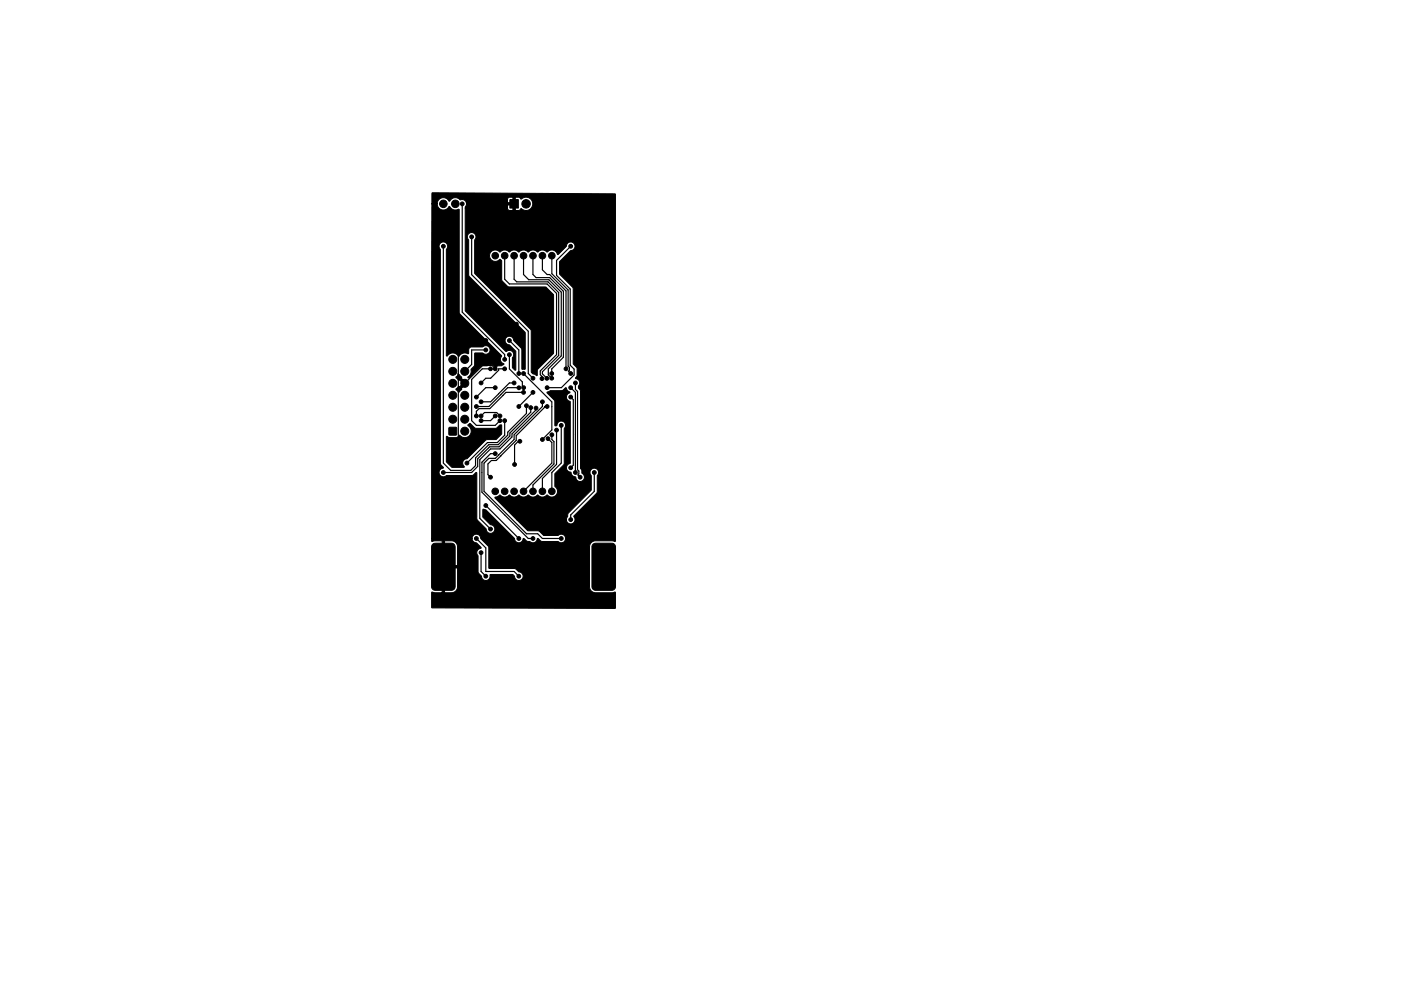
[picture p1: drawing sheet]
<svg xmlns="http://www.w3.org/2000/svg" width="297mm" height="210mm" viewBox="0 0 297 210" stroke-linecap="round" stroke-linejoin="round" font-family="sans-serif">
<g fill="#000" stroke="#000" stroke-width=".21">
<path d="M108.1 42.3h1.8v1.8h-1.8zM91.6 41l38.9 .2v73.6l-.2 .1-.5-.2h-3.6a1.28 1.28 0 0 0-1.1 .9l-.1 8.9a1.28 1.28 0 0 0 1.2 1.3l4.2-.2 .1 3.4-39-.1 .1-3.3 .6 .2h3.6a1.28 1.28 0 0 0 1.2-1.3v-4h-2.7v5.2h-.6v-5.7h3.3v-4a1.28 1.28 0 0 0-1.2-1.3h-1.5v5.3h-.6v-5.3h-1.5l-.6 .2-.1-.7h8.6l.2 .6 .7 .4 1 .9-.1 .2a.93 .93 0 0 0-.8 .7 .93 .93 0 0 0 .3 1v3.3l.7 .9a.96 .96 0 0 0 1.1 .9 .96 .96 0 0 0 .7-1.2h4.8l.4 .3a.93 .93 0 0 0 .9 1 .93 .93 0 0 0 .9-1 .93 .93 0 0 0-.9-.9l-.9-.7h-5.4l-.1-4.5-1.7-1.8a.93 .93 0 0 0-.9-1 .93 .93 0 0 0-.9 .9h-8.6l.1-71h1.1v.3a1.36 1.36 0 0 0 1.2 1.1 1.36 1.36 0 0 0 1.4-.8 1.56 1.56 0 0 0 2 .6l.1 22 9 9.1a1.04 1.04 0 0 0 .5 1.7l-.6 .4h-.7l-.4 .3a.18 .18 0 0 1-.2 .2 .18 .18 0 0 1-.2-.2l-.3-.4-.4-.2-.8 .3-1.3 .1-2.5 2.5-.3-.1a1.66 1.66 0 0 0 .7-1.8l.7-.8 .1-2.6h1.6l.5 .2a.92 .92 0 0 0 1-1.2 .92 .92 0 0 0-1.5-.3l-2.6 .1-.3 .3v.9l-.2 .1a1.47 1.47 0 0 0-2 .6v-.1a1.44 1.44 0 0 0-2.5 .1l-.1-22.6a.93 .93 0 0 0 .1-1.4 .93 .93 0 0 0-1.4 0 .93 .93 0 0 0 .1 1.4v45.2v.4l.6 .5v.2a.92 .92 0 0 0-.9 1.3 .92 .92 0 0 0 1.5 .3h5.5l.8-.6h.2v9.8l.2 .3 1.8 1.8a.93 .93 0 0 0 .9 1 .93 .93 0 0 0 .9-1 .93 .93 0 0 0-.9-.9l-1.6-1.6v-1.7l.6 .2 6.1 6.1a.91 .91 0 0 0 1.4 .7l.6-.8 .7 .6 1.1 .4 .4-.1 .4-.3 .4-.6 .8 .7h3.4l.8 .3a.92 .92 0 0 0 .7-1.4 .92 .92 0 0 0-1.5-.2h-3l-1.1-1h-2.3l-2.4-2.4 10.6 .1a.94 .94 0 0 0 1.3 .8 .94 .94 0 0 0 .3-1.6l4.8-4.9 .1-3.6a.93 .93 0 0 0 .1-1.4 .93 .93 0 0 0-1.4 0 .93 .93 0 0 0 .1 1.4l-.1 3-4.8 4.9-.4 1.3h-10.6l-4.6-4.6 .7-.3a.42 .42 0 0 1 .4-.3 .42 .42 0 0 1 .4 .3 1.39 1.39 0 0 0 1.6-.3 1.35 1.35 0 0 0 2 0 1.35 1.35 0 0 0 2 0 1.35 1.35 0 0 0 2 0 1.35 1.35 0 0 0 2 0 1.24 1.24 0 0 0 1.9 0 1.24 1.24 0 0 0-.3-1.8l.1-2.7 1.8-1.9 .1-.3v-7.3a.95 .95 0 0 0-.3-1.6 .95 .95 0 0 0-1.3 .9h-.4v-5.2l-1.6-1.9 .7-.3h2.5l.7-.6 .4 .5 .5 .5a1.01 1.01 0 0 0-.7 1 1.01 1.01 0 0 0 .8 1l-.1 13.1a.91 .91 0 0 0-.7 .9 .91 .91 0 0 0 .8 .9h.1a1.18 1.18 0 0 0 1 1 .95 .95 0 0 0 1.5 .8 .95 .95 0 0 0-.1-1.7l-.1-.5-.2-.4v-16.4l-.5-.7v-.3a1.01 1.01 0 0 0 .3-1.1 1.01 1.01 0 0 0-.9-.7l.4-.6v-1.3l-.2-.4-.7-.7v-16l-.1-.3-2.8-2.8 .1-2.6 2.3-2.3a.93 .93 0 0 0 .9-.9 .93 .93 0 0 0-.9-1 .93 .93 0 0 0-.9 1l-1.8 1.7a1.4 1.4 0 0 0-1.7-.9l-.2 .1a.42 .42 0 0 1-.4 .3 .42 .42 0 0 1-.4-.3 1.39 1.39 0 0 0-1.6 .3 1.35 1.35 0 0 0-2 0 1.35 1.35 0 0 0-2 0 1.35 1.35 0 0 0-2 0 1.35 1.35 0 0 0-2 0 1.25 1.25 0 0 0-1.9-.1 1.25 1.25 0 0 0 .1 1.9 1.25 1.25 0 0 0 1.8-.3l.4 .3v4.1l1.2 1.4 .4 .1h7.7l1.7 1.6v12.4l-3.4 3.4-.2 1.4-.8-.4-.4-.3v-9l-12-12 .1-7.1a.92 .92 0 0 0-.1-1.3 .92 .92 0 0 0-1.3 0 .92 .92 0 0 0 .1 1.4v7.6l12 12-.1 7.8-.7-.1v-4.3l-1.7-1.8a.93 .93 0 0 0-1-.9 .93 .93 0 0 0-.8 1 .93 .93 0 0 0 .9 .9l1.4 1.3-.1 4.1-.7-.6v-2a.97 .97 0 0 0 0-1.4 .97 .97 0 0 0-1.3 0l-8.7-8.7v-21.7h9l.1 .3 .4 .2h1.9l.6-.4a1.43 1.43 0 0 0 2-.1 1.43 1.43 0 0 0-.1-2.1 1.43 1.43 0 0 0-2 .1l-.5-.3-.7-.1v2.8h-.6v-1.1h-1.1v.7h-9l.3-.8v-.4h9.8v-1.2l-1 .2-.1 1-8.8-.1a1.09 1.09 0 0 0-1.3-.5 1.31 1.31 0 0 0-2 0l-.2 .3-.3-.3a1.31 1.31 0 0 0-1.3-.4 1.31 1.31 0 0 0-1 1v.2h-1.1zM96.7 80l.7-.5 .5 .5-.1 .2 1 1.1-1 1.1 .1 .3-.6 .5-.6-.7 .5-.5 .2 .1 .8-.8-.8-.7-.2 .1zM95.2 90.7h1.6v1.6h-1.6zM94.7 92.6l.6 .2h1.4l.6-.5a1.42 1.42 0 0 0 2 .3 1.42 1.42 0 0 0 .3-1.9l-.3-.4a.41 .41 0 0 1 .4-.4l.9 .9 .4 .1h4.1l.9-.7 .3-.1 .1 1.9-1.2 1.3h-2l-.2 .1-4 3.9a.99 .99 0 0 0-.9 .7 .99 .99 0 0 0 .4 1.1l-2.6 .1-1.2-1.2zM91.7 115.5l.5-.2 3.5-.1a.78 .78 0 0 1 .8 .8v8.5a.78 .78 0 0 1-.8 .7h-3.4a.78 .78 0 0 1-.8-.7v-8.5zM125.7 115.5l.5-.2 3.5-.1a.78 .78 0 0 1 .8 .8v8.5a.78 .78 0 0 1-.8 .7h-3.4a.78 .78 0 0 1-.8-.7v-8.5z"/>
<circle cx="94" cy="43.2" r=".8"/>
<circle cx="94" cy="52.2" r=".4"/>
<circle cx="96.5" cy="43.2" r=".8"/>
<circle cx="98" cy="43.2" r=".4"/>
<circle cx="100" cy="50.2" r=".4"/>
<circle cx="105" cy="54.2" r=".7"/>
<circle cx="107" cy="54.2" r=".7"/>
<circle cx="109" cy="54.2" r=".7"/>
<circle cx="111" cy="54.2" r=".7"/>
<circle cx="111.5" cy="43.2" r=".9"/>
<circle cx="113" cy="54.2" r=".7"/>
<circle cx="115" cy="54.2" r=".7"/>
<circle cx="117" cy="54.2" r=".7"/>
<circle cx="121" cy="52.2" r=".4"/>
<circle cx="96" cy="78.8" r=".85"/>
<circle cx="96" cy="76.2" r=".85"/>
<circle cx="98.5" cy="76.2" r=".85"/>
<circle cx="98.5" cy="78.8" r=".85"/>
<circle cx="103" cy="72.2" r=".4"/>
<circle cx="103" cy="74.2" r=".4"/>
<circle cx="104" cy="78.2" r=".4"/>
<circle cx="105" cy="68.2" r=".4"/>
<circle cx="105" cy="78.2" r=".4"/>
<circle cx="107" cy="76.2" r=".4"/>
<circle cx="107" cy="78.2" r=".4"/>
<circle cx="108" cy="72.2" r=".4"/>
<circle cx="108" cy="75.2" r=".4"/>
<circle cx="109.5" cy="68.8" r=".4"/>
<circle cx="110" cy="79.2" r=".4"/>
<circle cx="111" cy="79.2" r=".4"/>
<circle cx="117" cy="79.2" r=".4"/>
<circle cx="120" cy="78.2" r=".4"/>
<circle cx="121" cy="79.2" r=".4"/>
<circle cx="96" cy="88.9" r=".85"/>
<circle cx="96" cy="86.4" r=".85"/>
<circle cx="96" cy="83.9" r=".85"/>
<circle cx="96" cy="81.3" r=".85"/>
<circle cx="98" cy="94.2" r=".4"/>
<circle cx="98.5" cy="83.9" r=".85"/>
<circle cx="98.5" cy="88.9" r=".85"/>
<circle cx="98.5" cy="86.4" r=".85"/>
<circle cx="98.5" cy="91.5" r=".85"/>
<circle cx="98.5" cy="81.3" r=".85"/>
<circle cx="99" cy="98.2" r=".4"/>
<circle cx="101" cy="86.2" r=".4"/>
<circle cx="101" cy="84.2" r=".4"/>
<circle cx="101" cy="88.2" r=".4"/>
<circle cx="102" cy="85.2" r=".4"/>
<circle cx="102" cy="81.2" r=".4"/>
<circle cx="102" cy="88.2" r=".4"/>
<circle cx="102" cy="89.2" r=".4"/>
<circle cx="105" cy="82.2" r=".4"/>
<circle cx="105" cy="88.2" r=".4"/>
<circle cx="105" cy="96.2" r=".4"/>
<circle cx="106" cy="88.2" r=".4"/>
<circle cx="106" cy="89.2" r=".4"/>
<circle cx="107" cy="89.2" r=".4"/>
<circle cx="109" cy="81.2" r=".4"/>
<circle cx="109.1" cy="98.5" r=".4"/>
<circle cx="110" cy="86.2" r=".4"/>
<circle cx="110" cy="82.3" r=".4"/>
<circle cx="110.2" cy="93.6" r=".4"/>
<circle cx="111" cy="83.2" r=".4"/>
<circle cx="111" cy="82.2" r=".4"/>
<circle cx="111.6" cy="86.1" r=".4"/>
<circle cx="112.5" cy="86.5" r=".4"/>
<circle cx="113" cy="80.2" r=".4"/>
<circle cx="113" cy="83.2" r=".4"/>
<circle cx="113.6" cy="86.6" r=".4"/>
<circle cx="114.9" cy="80.3" r=".4"/>
<circle cx="115" cy="85.2" r=".4"/>
<circle cx="115" cy="93.2" r=".4"/>
<circle cx="116" cy="80.3" r=".4"/>
<circle cx="116" cy="82.2" r=".4"/>
<circle cx="116" cy="86.2" r=".4"/>
<circle cx="116.2" cy="93.1" r=".4"/>
<circle cx="117" cy="80.2" r=".4"/>
<circle cx="117" cy="92.2" r=".4"/>
<circle cx="118" cy="91.2" r=".4"/>
<circle cx="119" cy="90.2" r=".4"/>
<circle cx="121" cy="82.2" r=".4"/>
<circle cx="121" cy="84.2" r=".4"/>
<circle cx="121" cy="99.2" r=".4"/>
<circle cx="122" cy="81.2" r=".4"/>
<circle cx="94" cy="100.2" r=".4"/>
<circle cx="101" cy="114.2" r=".4"/>
<circle cx="102" cy="117.3" r=".4"/>
<circle cx="103" cy="107.2" r=".4"/>
<circle cx="104" cy="112.2" r=".4"/>
<circle cx="104" cy="101.2" r=".4"/>
<circle cx="105" cy="104.2" r=".7"/>
<circle cx="107" cy="104.2" r=".7"/>
<circle cx="109" cy="104.2" r=".7"/>
<circle cx="110" cy="114.2" r=".4"/>
<circle cx="111" cy="104.2" r=".7"/>
<circle cx="113" cy="104.2" r=".7"/>
<circle cx="113" cy="114.2" r=".4"/>
<circle cx="115" cy="104.2" r=".7"/>
<circle cx="117" cy="104.2" r=".7"/>
<circle cx="119" cy="114.2" r=".4"/>
<circle cx="121" cy="110.2" r=".4"/>
<circle cx="122" cy="100.2" r=".4"/>
<circle cx="123" cy="101.2" r=".4"/>
<circle cx="126" cy="100.2" r=".4"/>
<circle cx="103" cy="122.2" r=".4"/>
<circle cx="110" cy="122.2" r=".4"/>
</g>
<g fill="none" stroke="#000" stroke-width=".25">
<path d="M94 52.2v46l1.6 1.6h4.2l1-1v-1.6l2.8-2.9h2l2.1-2v-.6l3.9-4v-1.6M98 43.2v23l9 9v1M100 50.2v8.1l12 12v8.9l1 1M107 54.2v5l1 1h8l2 2v13l-3.4 3.5v.8l.3 .4v.4M109 54.2v5l.6 .6h6.6l2.2 2.3v13.3l-3.4 3.5v.4l1 1M111 54.2v4l1.1 1.1h4.3l2.6 2.7v13.5l-2.7 2.8v1.2l.7 .7M113 54.2v4l.7 .7h2.9l2.8 2.9v14l-2.4 2.5v.9M115 54.2v3l1 1h.5l3.5 3.5v16.5M117 54.2v3.9l3.4 3.4v16.2l.3 .2v.6l-.2 .3 .5 .4M121 52.2l-3 3v3.2l2.9 2.9v16.2l.8 .8v1.2l-2.7 2.7h-3M97.2 80v13.4l.8 .8M103 72.2h-5l-.8 .9-.1 6.8 1.4 1.4 3.8-3.8h2l.7 .7"/>
<path d="M103 74.2h-3v3.1l-1.5 1.5M104 78.2h-1.7l-2.3 2.3v8.7l1 1h4l1-1M105 68.2l.5 .6h4M107 78.2h-1.3v.3l-1.7 1.7h-1l-1 1M108 75.2v3.1l2.7 2.7v1l.3 .2M108 72.2l2 2v5M111 79.2l6 6.1v5.9l-2 2M102 88.2l.7-.7h2.6l.7 .7M105 88.2l-1 1h-2M105 82.2h-2l-2 2M105 96.2h-1l-1.8 1.9v6.3l9.8 9.8h1M105.7 83.5h.1"/>
<path d="M105.7 96.5h.1M106.2 96.7h.1M106.6 83.9h.1M107 89.2v3.1l-1.6 1.6h-2.1l-4.3 4.3M109 81.2h-1l-4 4h-2M110 82.3l-2.4-.1-3.9 4h-2.7M110.2 93.6h-.3l-.8 .8v4.1M111 83.2h-3.7l-3.5 3.5h-2.2l-.6 .5v1M112.5 86.5v.9l-4.4 4.5v.6l-2.3 2.3h-2l-2.5 2.5v1.7l-1.3 1.2h-6M113 83.2l-3 3M113.6 86.6v.4l-5 5.1v.6l-2.6 2.5h-2l-2.3 2.3v12.5l2.3 2.2M115 85.2v1l-6 6v1l-4 4h-1.4l-1 1.1v5.9l9 9h2.4l1 1h4"/>
<path d="M115 93.2h.1M116 86.2h-.6v.2l-6 6v1l-4.2 4.3h-1l-.8 .7v2.3l.6 .5M116.2 93.1l.8 .8v4.3l-6 6M117 92.2v1l.4 .5v4.7l-4.4 4.5v1.3M118 91.2v7.3l-3 3v2.7M119 90.2v8l-2 2v4M121 84.2l.6 .6v13.9l-.6 .5M121 82.2l1 1v17M122 81.2v1.4l.4 .5v16.6l.3 .2v.6l-.2 .3 .5 .4M101 114.2l2 2v5h6l1 1M102 117.3v3.9l1 1M103 107.2l7 7"/>
<path d="M126 100.2v4l-5 5v1"/>
</g>
</svg>
